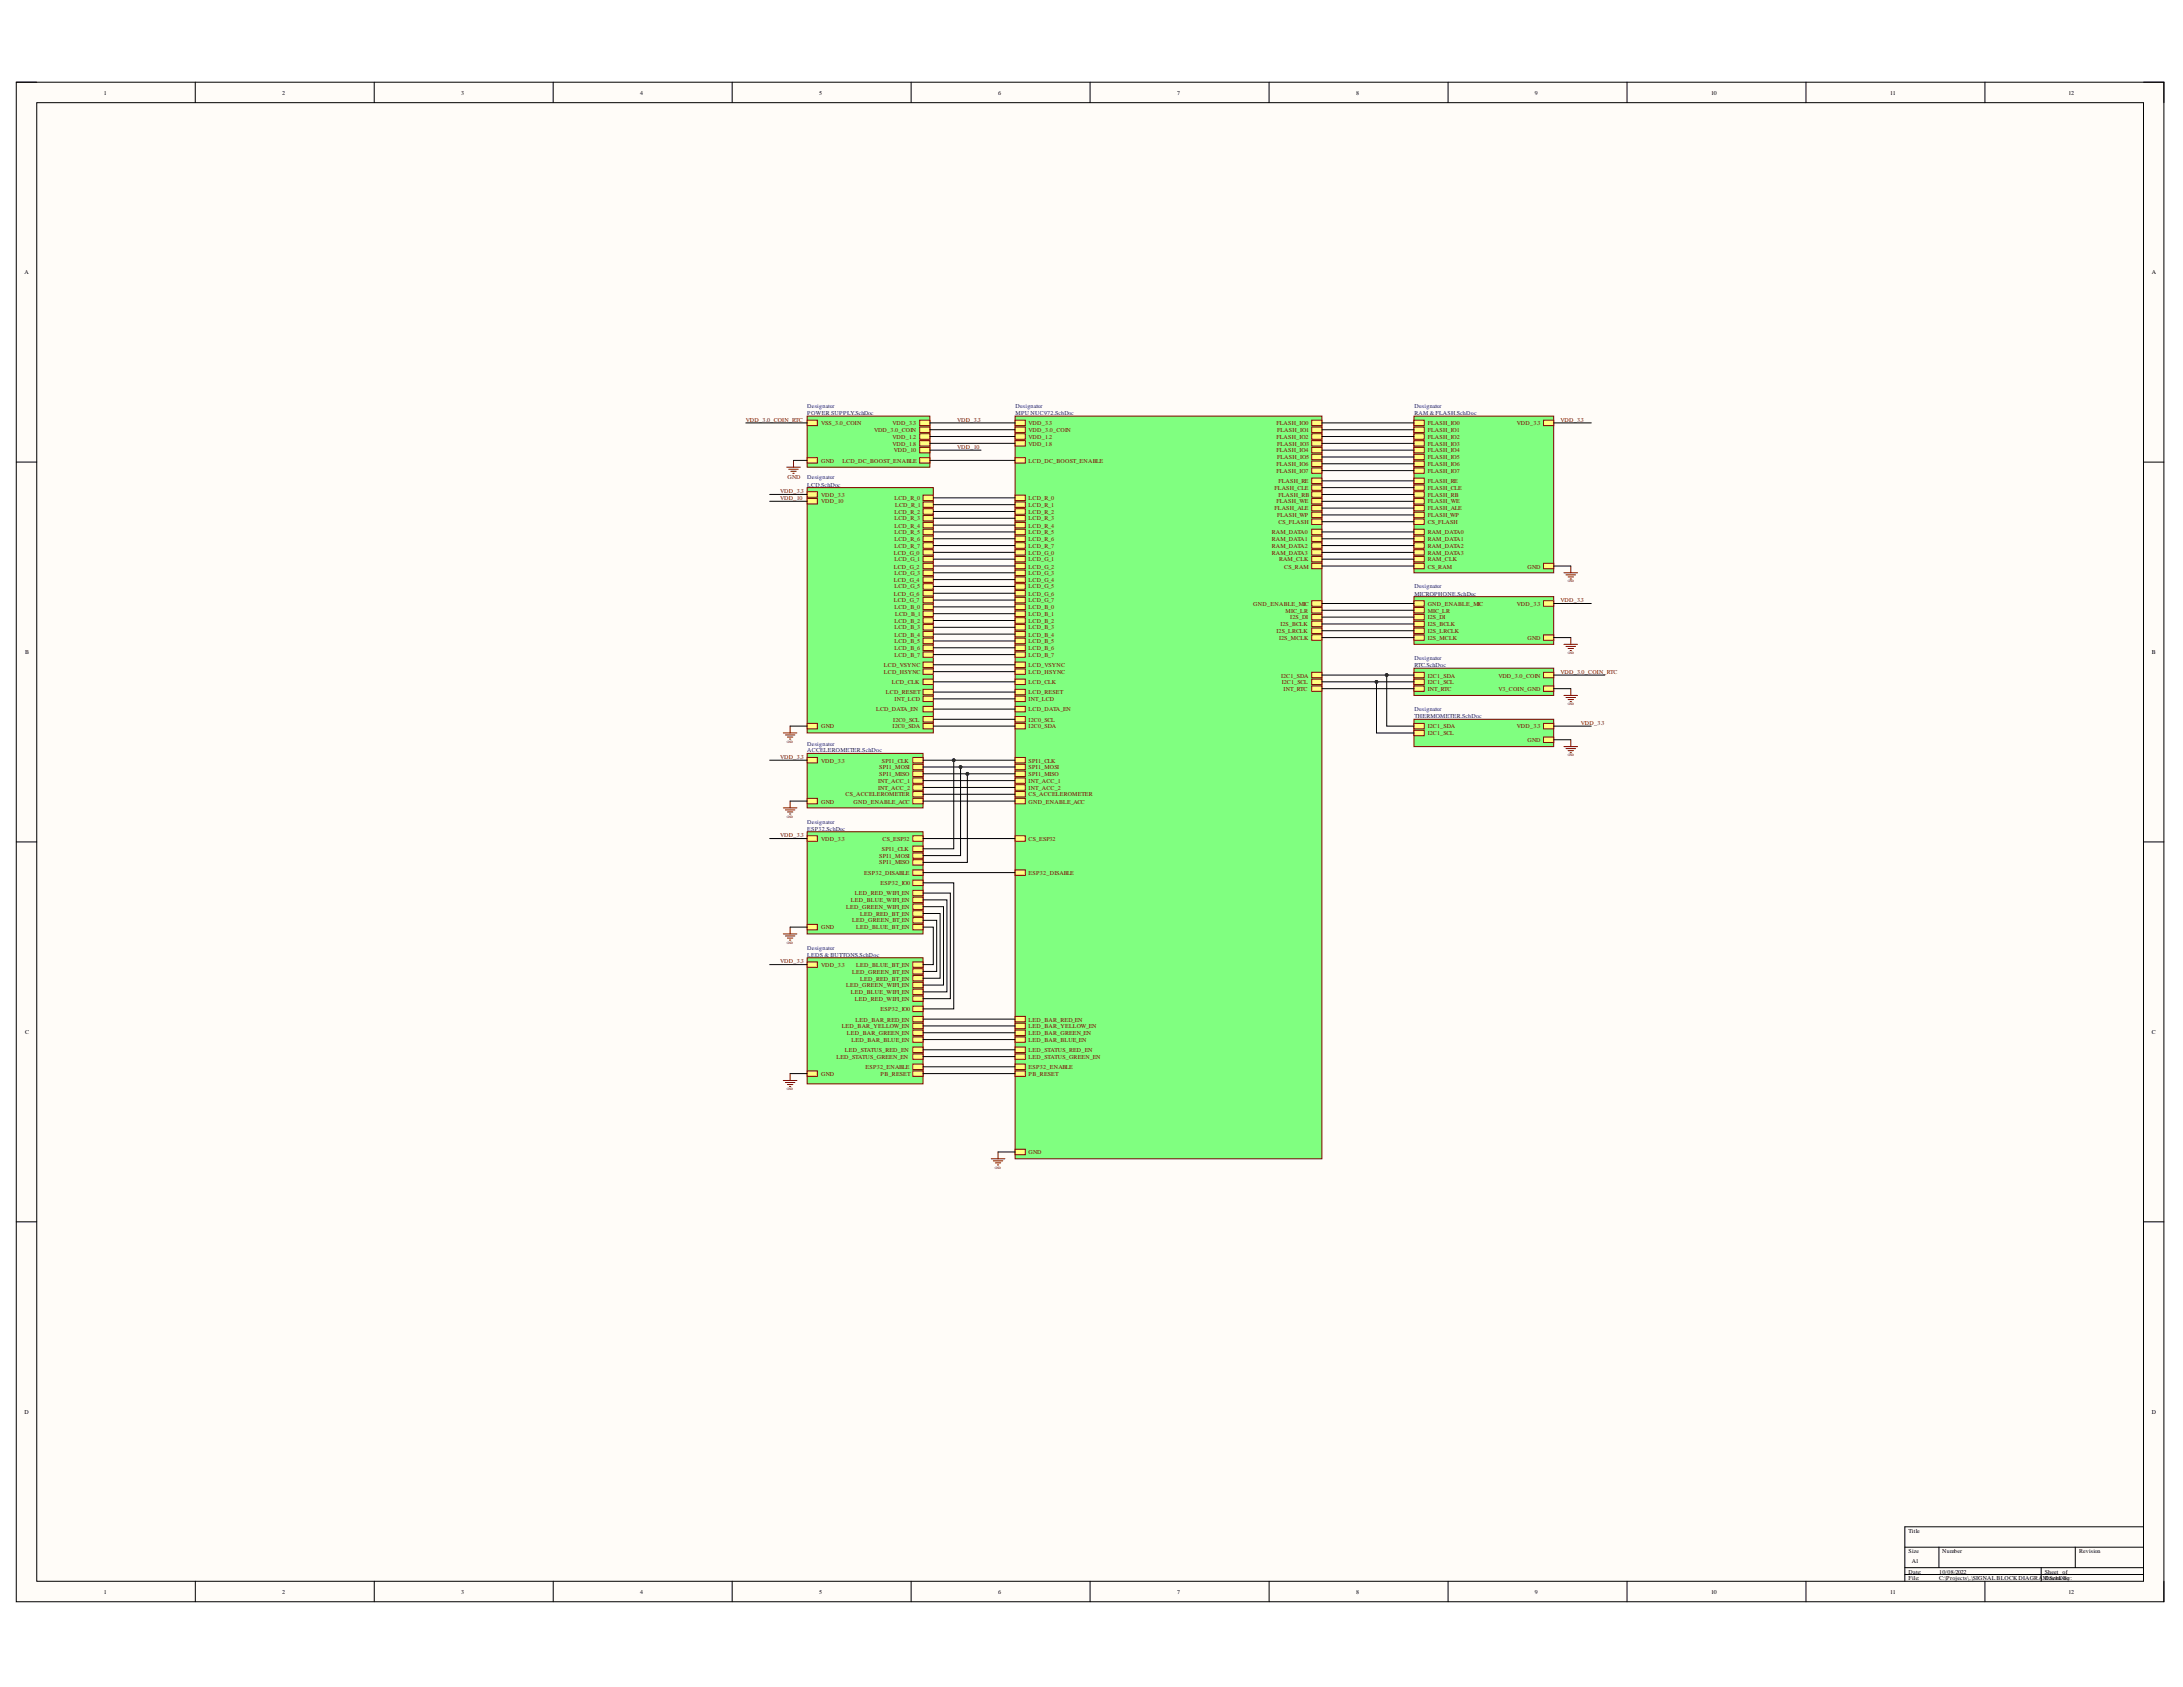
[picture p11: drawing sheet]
<svg xmlns="http://www.w3.org/2000/svg" width="279mm" height="216mm" viewBox="0 0 279 216" stroke-linecap="round" stroke-linejoin="round" font-family="sans-serif">
<defs><g id="words">
<g font-size=".8">
<text x="13.3" y="12.1">1</text>
<text x="36.1" y="12.1">2</text>
<text x="59" y="12.1">3</text>
<text x="81.9" y="12.1">4</text>
<text x="104.9" y="12.1">5</text>
<text x="127.8" y="12.1">6</text>
<text x="150.7" y="12.1">7</text>
<text x="173.6" y="12.1">8</text>
<text x="196.4" y="12.1">9</text>
<text x="219" y="12.1">10</text>
<text x="241.9" y="12.1">11</text>
<text x="264.7" y="12.1">12</text>
<text x="3.1" y="35.1">A</text>
<text x="275.4" y="35.1">A</text>
<text x="3.2" y="83.8">B</text>
<text x="275.4" y="83.8">B</text>
<text x="3.2" y="132.3">C</text>
<text x="275.4" y="132.3">C</text>
<text x="3.1" y="180.9">D</text>
<text x="275.4" y="180.9">D</text>
<text x="244.3" y="196.1">Title</text>
<text x="13.3" y="204">1</text>
<text x="36.1" y="204">2</text>
<text x="59" y="204">3</text>
<text x="81.9" y="204">4</text>
<text x="104.9" y="204">5</text>
<text x="127.8" y="204">6</text>
<text x="150.7" y="204">7</text>
<text x="173.6" y="204">8</text>
<text x="196.4" y="204">9</text>
<text x="219" y="204">10</text>
<text x="241.9" y="204">11</text>
<text x="244.3" y="198.8">Size</text>
<text x="244.3" y="201.4">Date:</text>
<text x="244.3" y="202.2">File:</text>
<text x="244.7" y="200">A1</text>
<text x="248.2" y="201.4">10/08/2022</text>
<text x="248.2" y="202.2">C:\Projects\..\SIGNALBLOCKDIAGRAM.rawDBy:</text>
<text x="248.6" y="198.8">Number</text>
<text x="261.7" y="201.4">Sheet of</text>
<text x="261.7" y="202.2">DSchn oc</text>
<text x="264.7" y="204">12</text>
<text x="266.1" y="198.8">Revision</text>
</g>
<g font-size=".8" fill="#000080">
<text x="103.3" y="52.2">Designator</text>
<text x="103.3" y="53.1">POWER SUPPLY.SchDoc</text>
<text x="130" y="52.2">Designator</text>
<text x="130" y="53.1">MPU NUC972.SchDoc</text>
<text x="181" y="52.2">Designator</text>
<text x="181" y="53.1">RAM &amp; FLASH.SchDoc</text>
<text x="103.3" y="61.4">Designator</text>
<text x="103.3" y="62.3">LCD.SchDoc</text>
<text x="181" y="75.3">Designator</text>
<text x="181" y="76.2">MICROPHONE.SchDoc</text>
<text x="181" y="84.5">Designator</text>
<text x="181" y="85.4">RTC.SchDoc</text>
<text x="103.3" y="95.4">Designator</text>
<text x="181" y="91">Designator</text>
<text x="181" y="91.9">THERMOMETER.SchDoc</text>
<text x="103.3" y="96.3">ACCELEROMETER.SchDoc</text>
<text x="103.3" y="105.5">Designator</text>
<text x="103.3" y="106.3">ESP32.SchDoc</text>
<text x="103.3" y="121.5">Designator</text>
<text x="103.3" y="122.5">LEDS &amp; BUTTONS.SchDoc</text>
</g>
<g font-size=".8" fill="#800000">
<text x="95.5" y="54">VDD_3.0_COIN_RTC</text>
<text x="105.1" y="54.4">VSS_3.0_COIN</text>
<text x="105.1" y="59.2">GND</text>
<text x="107.8" y="59.2">LCD_DC_BOOST_ENABLE</text>
<text x="111.9" y="55.3">VDD_3.0_COIN</text>
<text x="114.2" y="54.4">VDD_3.3</text>
<text x="114.2" y="56.1">VDD_1.2</text>
<text x="114.2" y="57">VDD_1.8</text>
<text x="114.4" y="57.9">VDD_10</text>
<text x="122.5" y="54">VDD_3.3</text>
<text x="122.5" y="57.5">VDD_10</text>
<text x="131.7" y="59.2">LCD_DC_BOOST_ENABLE</text>
<text x="131.7" y="56.1">VDD_1.2</text>
<text x="131.7" y="54.4">VDD_3.3</text>
<text x="131.7" y="57">VDD_1.8</text>
<text x="131.7" y="55.3">VDD_3.0_COIN</text>
<text x="163.4" y="56.1">FLASH_IO2</text>
<text x="163.4" y="54.4">FLASH_IO0</text>
<text x="163.4" y="57.9">FLASH_IO4</text>
<text x="163.4" y="59.7">FLASH_IO6</text>
<text x="163.4" y="57">FLASH_IO3</text>
<text x="163.4" y="55.3">FLASH_IO1</text>
<text x="163.4" y="58.7">FLASH_IO5</text>
<text x="182.7" y="58.7">FLASH_IO5</text>
<text x="182.7" y="59.7">FLASH_IO6</text>
<text x="182.7" y="57">FLASH_IO3</text>
<text x="182.7" y="54.4">FLASH_IO0</text>
<text x="182.7" y="57.9">FLASH_IO4</text>
<text x="182.7" y="56.1">FLASH_IO2</text>
<text x="182.7" y="55.3">FLASH_IO1</text>
<text x="194.1" y="54.4">VDD_3.3</text>
<text x="199.7" y="54">VDD_3.3</text>
<text x="99.9" y="63.1">VDD_3.3</text>
<text x="99.9" y="64">VDD_10</text>
<text x="100.8" y="61.4">GND</text>
<text x="105.1" y="63.6">VDD_3.3</text>
<text x="105.1" y="64.4">VDD_10</text>
<text x="114.5" y="64">LCD_R_0</text>
<text x="114.5" y="65.8">LCD_R_2</text>
<text x="114.6" y="64.9">LCD_R_1</text>
<text x="131.7" y="65.8">LCD_R_2</text>
<text x="131.7" y="64">LCD_R_0</text>
<text x="131.7" y="64.9">LCD_R_1</text>
<text x="163.1" y="65.3">FLASH_ALE</text>
<text x="163.1" y="62.7">FLASH_CLE</text>
<text x="163.4" y="60.5">FLASH_IO7</text>
<text x="163.4" y="64.4">FLASH_WE</text>
<text x="163.6" y="61.9">FLASH_RE</text>
<text x="163.6" y="63.6">FLASH_RB</text>
<text x="182.7" y="60.5">FLASH_IO7</text>
<text x="182.7" y="61.9">FLASH_RE</text>
<text x="182.7" y="62.7">FLASH_CLE</text>
<text x="182.7" y="63.6">FLASH_RB</text>
<text x="182.7" y="64.4">FLASH_WE</text>
<text x="182.7" y="65.3">FLASH_ALE</text>
<text x="114.4" y="71">LCD_G_0</text>
<text x="114.5" y="68.4">LCD_R_5</text>
<text x="114.5" y="69.2">LCD_R_6</text>
<text x="114.5" y="66.6">LCD_R_3</text>
<text x="114.5" y="70.1">LCD_R_7</text>
<text x="114.5" y="67.5">LCD_R_4</text>
<text x="114.5" y="71.8">LCD_G_1</text>
<text x="131.7" y="66.6">LCD_R_3</text>
<text x="131.7" y="68.4">LCD_R_5</text>
<text x="131.7" y="71">LCD_G_0</text>
<text x="131.7" y="71.8">LCD_G_1</text>
<text x="131.7" y="69.2">LCD_R_6</text>
<text x="131.7" y="70.1">LCD_R_7</text>
<text x="131.7" y="67.5">LCD_R_4</text>
<text x="162.8" y="71">RAM_DATA3</text>
<text x="162.8" y="70.1">RAM_DATA2</text>
<text x="162.8" y="68.4">RAM_DATA0</text>
<text x="162.8" y="69.2">RAM_DATA1</text>
<text x="163.4" y="66.2">FLASH_WP</text>
<text x="163.6" y="67">CS_FLASH</text>
<text x="163.7" y="71.8">RAM_CLK</text>
<text x="182.7" y="68.4">RAM_DATA0</text>
<text x="182.7" y="69.2">RAM_DATA1</text>
<text x="182.7" y="71.8">RAM_CLK</text>
<text x="182.7" y="71">RAM_DATA3</text>
<text x="182.7" y="66.2">FLASH_WP</text>
<text x="182.7" y="70.1">RAM_DATA2</text>
<text x="182.7" y="67">CS_FLASH</text>
<text x="114.4" y="76.2">LCD_G_6</text>
<text x="114.4" y="77.1">LCD_G_7</text>
<text x="114.4" y="74.5">LCD_G_4</text>
<text x="114.4" y="72.8">LCD_G_2</text>
<text x="114.5" y="77.9">LCD_B_0</text>
<text x="114.5" y="75.3">LCD_G_5</text>
<text x="114.5" y="73.6">LCD_G_3</text>
<text x="131.7" y="76.2">LCD_G_6</text>
<text x="131.7" y="72.8">LCD_G_2</text>
<text x="131.7" y="74.5">LCD_G_4</text>
<text x="131.7" y="75.3">LCD_G_5</text>
<text x="131.7" y="77.9">LCD_B_0</text>
<text x="131.7" y="77.1">LCD_G_7</text>
<text x="131.7" y="73.6">LCD_G_3</text>
<text x="160.4" y="77.5">GND_ENABLE_MIC</text>
<text x="164.4" y="72.8">CS_RAM</text>
<text x="182.7" y="77.5">GND_ENABLE_MIC</text>
<text x="182.7" y="72.8">CS_RAM</text>
<text x="194.1" y="77.5">VDD_3.3</text>
<text x="195.5" y="72.8">GND</text>
<text x="199.7" y="77.1">VDD_3.3</text>
<text x="114.5" y="79.7">LCD_B_2</text>
<text x="114.5" y="80.5">LCD_B_3</text>
<text x="114.5" y="81.5">LCD_B_4</text>
<text x="114.5" y="82.3">LCD_B_5</text>
<text x="114.5" y="83.2">LCD_B_6</text>
<text x="114.6" y="78.9">LCD_B_1</text>
<text x="131.7" y="79.7">LCD_B_2</text>
<text x="131.7" y="78.9">LCD_B_1</text>
<text x="131.7" y="81.5">LCD_B_4</text>
<text x="131.7" y="80.5">LCD_B_3</text>
<text x="131.7" y="83.2">LCD_B_6</text>
<text x="131.7" y="82.3">LCD_B_5</text>
<text x="163.4" y="81">I2S_LRCLK</text>
<text x="163.7" y="81.9">I2S_MCLK</text>
<text x="163.9" y="80.1">I2S_BCLK</text>
<text x="164.5" y="78.4">MIC_LR</text>
<text x="165.1" y="79.3">I2S_DI</text>
<text x="182.7" y="78.4">MIC_LR</text>
<text x="182.7" y="81.9">I2S_MCLK</text>
<text x="182.7" y="80.1">I2S_BCLK</text>
<text x="182.7" y="79.3">I2S_DI</text>
<text x="182.7" y="81">I2S_LRCLK</text>
<text x="195.5" y="81.9">GND</text>
<text x="113.1" y="86.2">LCD_HSYNC</text>
<text x="113.1" y="85.4">LCD_VSYNC</text>
<text x="113.4" y="88.8">LCD_RESET</text>
<text x="114.2" y="87.6">LCD_CLK</text>
<text x="114.5" y="84.1">LCD_B_7</text>
<text x="114.5" y="89.8">INT_LCD</text>
<text x="131.7" y="87.6">LCD_CLK</text>
<text x="131.7" y="89.8">INT_LCD</text>
<text x="131.7" y="88.8">LCD_RESET</text>
<text x="131.7" y="86.2">LCD_HSYNC</text>
<text x="131.7" y="85.4">LCD_VSYNC</text>
<text x="131.7" y="84.1">LCD_B_7</text>
<text x="164" y="86.7">I2C1_SDA</text>
<text x="164" y="87.6">I2C1_SCL</text>
<text x="164.3" y="88.4">INT_RTC</text>
<text x="182.7" y="86.7">I2C1_SDA</text>
<text x="182.7" y="87.6">I2C1_SCL</text>
<text x="182.7" y="88.4">INT_RTC</text>
<text x="191.8" y="88.4">V3_COIN_GND</text>
<text x="191.8" y="86.7">VDD_3.0_COIN</text>
<text x="199.7" y="86.2">VDD_3.0_COIN_RTC</text>
<text x="105.1" y="93.2">GND</text>
<text x="112.1" y="91">LCD_DATA_EN</text>
<text x="114.2" y="93.2">I2C0_SDA</text>
<text x="114.3" y="92.4">I2C0_SCL</text>
<text x="131.7" y="93.2">I2C0_SDA</text>
<text x="131.7" y="92.4">I2C0_SCL</text>
<text x="131.7" y="91">LCD_DATA_EN</text>
<text x="182.7" y="94.1">I2C1_SCL</text>
<text x="182.7" y="93.2">I2C1_SDA</text>
<text x="194.1" y="93.2">VDD_3.3</text>
<text x="195.5" y="95">GND</text>
<text x="202.3" y="92.8">VDD_3.3</text>
<text x="99.9" y="97.1">VDD_3.3</text>
<text x="105.1" y="97.6">VDD_3.3</text>
<text x="108.2" y="101.9">CS_ACCELEROMETER</text>
<text x="112.4" y="100.2">INT_ACC_1</text>
<text x="112.4" y="101.1">INT_ACC_2</text>
<text x="112.5" y="99.3">SPI1_MISO</text>
<text x="112.5" y="98.5">SPI1_MOSI</text>
<text x="112.9" y="97.6">SPI1_CLK</text>
<text x="131.7" y="99.3">SPI1_MISO</text>
<text x="131.7" y="97.6">SPI1_CLK</text>
<text x="131.7" y="98.5">SPI1_MOSI</text>
<text x="131.7" y="101.1">INT_ACC_2</text>
<text x="131.7" y="100.2">INT_ACC_1</text>
<text x="131.7" y="101.9">CS_ACCELEROMETER</text>
<text x="99.9" y="107.2">VDD_3.3</text>
<text x="105.1" y="102.8">GND</text>
<text x="105.1" y="107.6">VDD_3.3</text>
<text x="109.2" y="102.8">GND_ENABLE_ACC</text>
<text x="113" y="107.6">CS_ESP32</text>
<text x="131.7" y="107.6">CS_ESP32</text>
<text x="131.7" y="102.8">GND_ENABLE_ACC</text>
<text x="110.6" y="112">ESP32_DISABLE</text>
<text x="112.5" y="110.6">SPI1_MISO</text>
<text x="112.5" y="109.8">SPI1_MOSI</text>
<text x="112.7" y="113.2">ESP32_IO0</text>
<text x="112.9" y="108.9">SPI1_CLK</text>
<text x="131.7" y="112">ESP32_DISABLE</text>
<text x="105.1" y="118.9">GND</text>
<text x="108.3" y="116.4">LED_GREEN_WIFI_EN</text>
<text x="108.9" y="115.4">LED_BLUE_WIFI_EN</text>
<text x="109.1" y="118.1">LED_GREEN_BT_EN</text>
<text x="109.4" y="114.6">LED_RED_WIFI_EN</text>
<text x="109.6" y="118.9">LED_BLUE_BT_EN</text>
<text x="110.1" y="117.2">LED_RED_BT_EN</text>
<text x="99.9" y="123.3">VDD_3.3</text>
<text x="105.1" y="123.7">VDD_3.3</text>
<text x="109.1" y="124.7">LED_GREEN_BT_EN</text>
<text x="109.6" y="123.7">LED_BLUE_BT_EN</text>
<text x="110.1" y="125.5">LED_RED_BT_EN</text>
<text x="107.7" y="131.6">LED_BAR_YELLOW_EN</text>
<text x="108.3" y="126.3">LED_GREEN_WIFI_EN</text>
<text x="108.9" y="127.3">LED_BLUE_WIFI_EN</text>
<text x="109.4" y="128.1">LED_RED_WIFI_EN</text>
<text x="109.5" y="130.7">LED_BAR_RED_EN</text>
<text x="112.7" y="129.4">ESP32_IO0</text>
<text x="131.7" y="131.6">LED_BAR_YELLOW_EN</text>
<text x="131.7" y="130.7">LED_BAR_RED_EN</text>
<text x="105.1" y="137.7">GND</text>
<text x="107" y="135.6">LED_STATUS_GREEN_EN</text>
<text x="108.1" y="134.6">LED_STATUS_RED_EN</text>
<text x="108.4" y="132.4">LED_BAR_GREEN_EN</text>
<text x="109" y="133.4">LED_BAR_BLUE_EN</text>
<text x="110.8" y="136.8">ESP32_ENABLE</text>
<text x="112.7" y="137.7">PB_RESET</text>
<text x="131.7" y="132.4">LED_BAR_GREEN_EN</text>
<text x="131.7" y="133.4">LED_BAR_BLUE_EN</text>
<text x="131.7" y="137.7">PB_RESET</text>
<text x="131.7" y="135.6">LED_STATUS_GREEN_EN</text>
<text x="131.7" y="134.6">LED_STATUS_RED_EN</text>
<text x="131.7" y="136.8">ESP32_ENABLE</text>
<text x="131.7" y="147.7">GND</text>
</g>
<g font-size=".4" fill="#800000">
<text x="200.7" y="74.5">GND</text>
<text x="200.7" y="83.8">GND</text>
<text x="100.7" y="95.1">GND</text>
<text x="200.7" y="90.3">GND</text>
<text x="200.7" y="96.8">GND</text>
<text x="100.7" y="104.6">GND</text>
<text x="100.7" y="120.8">GND</text>
<text x="100.7" y="139.5">GND</text>
<text x="127.3" y="149.6">GND</text>
</g>
</g></defs>
<path d="M2.1 10.5h274.9v194.5h-274.9z" fill-rule="evenodd" fill="#fffcf8"/>
<path d="M2.1 10.5h274.9v194.5h-274.9z" fill="none" stroke="#000" stroke-width=".13"/>
<path d="M4.7 13.1h269.6v189.3h-269.6z" fill-rule="evenodd" fill="#fffcf8"/>
<g fill="none" stroke="#000" stroke-width=".13">
<path d="M2.1 10.5h2.6M4.7 13.1h269.6v189.3h-269.6zM25 10.5v2.6M47.9 10.5v2.6M70.8 10.5v2.6M93.7 10.5v2.6M116.6 10.5v2.6M139.5 10.5v2.6M162.4 10.5v2.6M185.3 10.5v2.6M208.2 10.5v2.6M231.1 10.5v2.6"/>
<path d="M254.1 10.5v2.6M274.3 10.5h2.7v2.6M2.1 59.1h2.6M274.3 59.1h2.7M2.1 107.8h2.6M274.3 107.8h2.7M2.1 156.4h2.6M274.3 156.4h2.7M243.8 198h30.5M248.2 198v2.6M265.6 198v2.6M274.3 195.4h-30.5v7"/>
<path d="M25 202.4v2.6M47.9 202.4v2.6M70.8 202.4v2.6M93.7 202.4v2.6M116.6 202.4v2.6M139.5 202.4v2.6M162.4 202.4v2.6M185.3 202.4v2.6M208.2 202.4v2.6M231.1 202.4v2.6M243.8 200.6h30.5M243.8 201.5h30.5"/>
<path d="M254.1 202.4v2.6M261.2 200.6v1.8M277 202.4v2.6"/>
</g>
<path d="M103.3 96.4h14.8v7h-14.8z" fill-rule="evenodd" fill="#80ff80"/>
<path d="M103.3 96.4h14.8v7h-14.8z" fill="none" stroke="#800000" stroke-width=".13"/>
<path d="M116.8 96.9h1.3v.7h-1.3z" fill-rule="evenodd" fill="#ffff80"/>
<path d="M116.8 96.9h1.3v.7h-1.3z" fill="none" stroke="#800000" stroke-width=".13"/>
<path d="M116.8 98.7h1.3v.7h-1.3z" fill-rule="evenodd" fill="#ffff80"/>
<path d="M116.8 98.7h1.3v.7h-1.3z" fill="none" stroke="#800000" stroke-width=".13"/>
<path d="M116.8 99.6h1.3v.7h-1.3z" fill-rule="evenodd" fill="#ffff80"/>
<path d="M116.8 99.6h1.3v.7h-1.3z" fill="none" stroke="#800000" stroke-width=".13"/>
<path d="M116.8 102.2h1.3v.7h-1.3z" fill-rule="evenodd" fill="#ffff80"/>
<path d="M116.8 102.2h1.3v.7h-1.3z" fill="none" stroke="#800000" stroke-width=".13"/>
<path d="M116.8 100.4h1.3v.7h-1.3z" fill-rule="evenodd" fill="#ffff80"/>
<path d="M116.8 100.4h1.3v.7h-1.3z" fill="none" stroke="#800000" stroke-width=".13"/>
<path d="M103.3 96.9h1.3v.7h-1.3z" fill-rule="evenodd" fill="#ffff80"/>
<path d="M103.3 96.9h1.3v.7h-1.3z" fill="none" stroke="#800000" stroke-width=".13"/>
<path d="M116.8 97.8h1.3v.7h-1.3z" fill-rule="evenodd" fill="#ffff80"/>
<path d="M116.8 97.8h1.3v.7h-1.3z" fill="none" stroke="#800000" stroke-width=".13"/>
<path d="M116.8 101.3h1.3v.7h-1.3z" fill-rule="evenodd" fill="#ffff80"/>
<path d="M116.8 101.3h1.3v.7h-1.3z" fill="none" stroke="#800000" stroke-width=".13"/>
<path d="M103.3 102.2h1.3v.7h-1.3z" fill-rule="evenodd" fill="#ffff80"/>
<path d="M103.3 102.2h1.3v.7h-1.3z" fill="none" stroke="#800000" stroke-width=".13"/>
<path d="M129.9 53.3h39.3v95h-39.3z" fill-rule="evenodd" fill="#80ff80"/>
<path d="M129.9 53.3h39.3v95h-39.3z" fill="none" stroke="#800000" stroke-width=".13"/>
<path d="M129.9 131h1.3v.6h-1.3z" fill-rule="evenodd" fill="#ffff80"/>
<path d="M129.9 131h1.3v.6h-1.3z" fill="none" stroke="#800000" stroke-width=".13"/>
<path d="M129.9 58.6h1.3v.7h-1.3z" fill-rule="evenodd" fill="#ffff80"/>
<path d="M129.9 58.6h1.3v.7h-1.3z" fill="none" stroke="#800000" stroke-width=".13"/>
<path d="M129.9 130.1h1.3v.7h-1.3z" fill-rule="evenodd" fill="#ffff80"/>
<path d="M129.9 130.1h1.3v.7h-1.3z" fill="none" stroke="#800000" stroke-width=".13"/>
<path d="M129.9 131.8h1.3v.7h-1.3z" fill-rule="evenodd" fill="#ffff80"/>
<path d="M129.9 131.8h1.3v.7h-1.3z" fill="none" stroke="#800000" stroke-width=".13"/>
<path d="M129.9 132.7h1.3v.7h-1.3z" fill-rule="evenodd" fill="#ffff80"/>
<path d="M129.9 132.7h1.3v.7h-1.3z" fill="none" stroke="#800000" stroke-width=".13"/>
<path d="M167.9 61.2h1.3v.7h-1.3z" fill-rule="evenodd" fill="#ffff80"/>
<path d="M167.9 61.2h1.3v.7h-1.3z" fill="none" stroke="#800000" stroke-width=".13"/>
<path d="M167.9 59.9h1.3v.7h-1.3z" fill-rule="evenodd" fill="#ffff80"/>
<path d="M167.9 59.9h1.3v.7h-1.3z" fill="none" stroke="#800000" stroke-width=".13"/>
<path d="M167.9 71.2h1.3v.7h-1.3z" fill-rule="evenodd" fill="#ffff80"/>
<path d="M167.9 71.2h1.3v.7h-1.3z" fill="none" stroke="#800000" stroke-width=".13"/>
<path d="M167.9 77.8h1.3v.7h-1.3z" fill-rule="evenodd" fill="#ffff80"/>
<path d="M167.9 77.8h1.3v.7h-1.3z" fill="none" stroke="#800000" stroke-width=".13"/>
<path d="M167.9 80.4h1.3v.7h-1.3z" fill-rule="evenodd" fill="#ffff80"/>
<path d="M167.9 80.4h1.3v.7h-1.3z" fill="none" stroke="#800000" stroke-width=".13"/>
<path d="M167.9 70.3h1.3v.7h-1.3z" fill-rule="evenodd" fill="#ffff80"/>
<path d="M167.9 70.3h1.3v.7h-1.3z" fill="none" stroke="#800000" stroke-width=".13"/>
<path d="M167.9 69.5h1.3v.7h-1.3z" fill-rule="evenodd" fill="#ffff80"/>
<path d="M167.9 69.5h1.3v.7h-1.3z" fill="none" stroke="#800000" stroke-width=".13"/>
<path d="M167.9 67.7h1.3v.7h-1.3z" fill-rule="evenodd" fill="#ffff80"/>
<path d="M167.9 67.7h1.3v.7h-1.3z" fill="none" stroke="#800000" stroke-width=".13"/>
<path d="M167.9 79.5h1.3v.7h-1.3z" fill-rule="evenodd" fill="#ffff80"/>
<path d="M167.9 79.5h1.3v.7h-1.3z" fill="none" stroke="#800000" stroke-width=".13"/>
<path d="M167.9 81.2h1.3v.7h-1.3z" fill-rule="evenodd" fill="#ffff80"/>
<path d="M167.9 81.2h1.3v.7h-1.3z" fill="none" stroke="#800000" stroke-width=".13"/>
<path d="M167.9 78.6h1.3v.7h-1.3z" fill-rule="evenodd" fill="#ffff80"/>
<path d="M167.9 78.6h1.3v.7h-1.3z" fill="none" stroke="#800000" stroke-width=".13"/>
<path d="M129.9 65.1h1.3v.7h-1.3z" fill-rule="evenodd" fill="#ffff80"/>
<path d="M129.9 65.1h1.3v.7h-1.3z" fill="none" stroke="#800000" stroke-width=".13"/>
<path d="M129.9 137.1h1.3v.7h-1.3z" fill-rule="evenodd" fill="#ffff80"/>
<path d="M129.9 137.1h1.3v.7h-1.3z" fill="none" stroke="#800000" stroke-width=".13"/>
<path d="M129.9 66h1.3v.7h-1.3z" fill-rule="evenodd" fill="#ffff80"/>
<path d="M129.9 66h1.3v.7h-1.3z" fill="none" stroke="#800000" stroke-width=".13"/>
<path d="M167.9 66.4h1.3v.7h-1.3z" fill-rule="evenodd" fill="#ffff80"/>
<path d="M167.9 66.4h1.3v.7h-1.3z" fill="none" stroke="#800000" stroke-width=".13"/>
<path d="M129.9 75.6h1.3v.7h-1.3z" fill-rule="evenodd" fill="#ffff80"/>
<path d="M129.9 75.6h1.3v.7h-1.3z" fill="none" stroke="#800000" stroke-width=".13"/>
<path d="M129.9 67.7h1.3v.7h-1.3z" fill-rule="evenodd" fill="#ffff80"/>
<path d="M129.9 67.7h1.3v.7h-1.3z" fill="none" stroke="#800000" stroke-width=".13"/>
<path d="M167.9 86h1.3v.7h-1.3z" fill-rule="evenodd" fill="#ffff80"/>
<path d="M167.9 86h1.3v.7h-1.3z" fill="none" stroke="#800000" stroke-width=".13"/>
<path d="M129.9 70.3h1.3v.7h-1.3z" fill-rule="evenodd" fill="#ffff80"/>
<path d="M129.9 70.3h1.3v.7h-1.3z" fill="none" stroke="#800000" stroke-width=".13"/>
<path d="M167.9 56.4h1.3v.7h-1.3z" fill-rule="evenodd" fill="#ffff80"/>
<path d="M167.9 56.4h1.3v.7h-1.3z" fill="none" stroke="#800000" stroke-width=".13"/>
<path d="M167.9 55.5h1.3v.7h-1.3z" fill-rule="evenodd" fill="#ffff80"/>
<path d="M167.9 55.5h1.3v.7h-1.3z" fill="none" stroke="#800000" stroke-width=".13"/>
<path d="M167.9 54.6h1.3v.7h-1.3z" fill-rule="evenodd" fill="#ffff80"/>
<path d="M167.9 54.6h1.3v.7h-1.3z" fill="none" stroke="#800000" stroke-width=".13"/>
<path d="M129.9 63.4h1.3v.7h-1.3z" fill-rule="evenodd" fill="#ffff80"/>
<path d="M129.9 63.4h1.3v.7h-1.3z" fill="none" stroke="#800000" stroke-width=".13"/>
<path d="M167.9 53.8h1.3v.7h-1.3z" fill-rule="evenodd" fill="#ffff80"/>
<path d="M167.9 53.8h1.3v.7h-1.3z" fill="none" stroke="#800000" stroke-width=".13"/>
<path d="M129.9 79.1h1.3v.7h-1.3z" fill-rule="evenodd" fill="#ffff80"/>
<path d="M129.9 79.1h1.3v.7h-1.3z" fill="none" stroke="#800000" stroke-width=".13"/>
<path d="M129.9 78.2h1.3v.7h-1.3z" fill-rule="evenodd" fill="#ffff80"/>
<path d="M129.9 78.2h1.3v.7h-1.3z" fill="none" stroke="#800000" stroke-width=".13"/>
<path d="M129.9 72.1h1.3v.7h-1.3z" fill-rule="evenodd" fill="#ffff80"/>
<path d="M129.9 72.1h1.3v.7h-1.3z" fill="none" stroke="#800000" stroke-width=".13"/>
<path d="M167.9 68.6h1.3v.7h-1.3z" fill-rule="evenodd" fill="#ffff80"/>
<path d="M167.9 68.6h1.3v.7h-1.3z" fill="none" stroke="#800000" stroke-width=".13"/>
<path d="M129.9 64.2h1.3v.7h-1.3z" fill-rule="evenodd" fill="#ffff80"/>
<path d="M129.9 64.2h1.3v.7h-1.3z" fill="none" stroke="#800000" stroke-width=".13"/>
<path d="M129.9 86.9h1.3v.7h-1.3z" fill-rule="evenodd" fill="#ffff80"/>
<path d="M129.9 86.9h1.3v.7h-1.3z" fill="none" stroke="#800000" stroke-width=".13"/>
<path d="M129.9 80.8h1.3v.7h-1.3z" fill-rule="evenodd" fill="#ffff80"/>
<path d="M129.9 80.8h1.3v.7h-1.3z" fill="none" stroke="#800000" stroke-width=".13"/>
<path d="M129.9 98.7h1.3v.7h-1.3z" fill-rule="evenodd" fill="#ffff80"/>
<path d="M129.9 98.7h1.3v.7h-1.3z" fill="none" stroke="#800000" stroke-width=".13"/>
<path d="M129.9 73.8h1.3v.7h-1.3z" fill-rule="evenodd" fill="#ffff80"/>
<path d="M129.9 73.8h1.3v.7h-1.3z" fill="none" stroke="#800000" stroke-width=".13"/>
<path d="M129.9 74.7h1.3v.7h-1.3z" fill-rule="evenodd" fill="#ffff80"/>
<path d="M129.9 74.7h1.3v.7h-1.3z" fill="none" stroke="#800000" stroke-width=".13"/>
<path d="M167.9 86.9h1.3v.7h-1.3z" fill-rule="evenodd" fill="#ffff80"/>
<path d="M167.9 86.9h1.3v.7h-1.3z" fill="none" stroke="#800000" stroke-width=".13"/>
<path d="M129.9 96.9h1.3v.7h-1.3z" fill-rule="evenodd" fill="#ffff80"/>
<path d="M129.9 96.9h1.3v.7h-1.3z" fill="none" stroke="#800000" stroke-width=".13"/>
<path d="M129.9 97.8h1.3v.7h-1.3z" fill-rule="evenodd" fill="#ffff80"/>
<path d="M129.9 97.8h1.3v.7h-1.3z" fill="none" stroke="#800000" stroke-width=".13"/>
<path d="M129.9 71.2h1.3v.7h-1.3z" fill-rule="evenodd" fill="#ffff80"/>
<path d="M129.9 71.2h1.3v.7h-1.3z" fill="none" stroke="#800000" stroke-width=".13"/>
<path d="M129.9 79.9h1.3v.7h-1.3z" fill-rule="evenodd" fill="#ffff80"/>
<path d="M129.9 79.9h1.3v.7h-1.3z" fill="none" stroke="#800000" stroke-width=".13"/>
<path d="M129.9 68.6h1.3v.7h-1.3z" fill-rule="evenodd" fill="#ffff80"/>
<path d="M129.9 68.6h1.3v.7h-1.3z" fill="none" stroke="#800000" stroke-width=".13"/>
<path d="M129.9 69.5h1.3v.7h-1.3z" fill-rule="evenodd" fill="#ffff80"/>
<path d="M129.9 69.5h1.3v.7h-1.3z" fill="none" stroke="#800000" stroke-width=".13"/>
<path d="M129.9 89.1h1.3v.7h-1.3z" fill-rule="evenodd" fill="#ffff80"/>
<path d="M129.9 89.1h1.3v.7h-1.3z" fill="none" stroke="#800000" stroke-width=".13"/>
<path d="M129.9 88.2h1.3v.7h-1.3z" fill-rule="evenodd" fill="#ffff80"/>
<path d="M129.9 88.2h1.3v.7h-1.3z" fill="none" stroke="#800000" stroke-width=".13"/>
<path d="M129.9 77.3h1.3v.7h-1.3z" fill-rule="evenodd" fill="#ffff80"/>
<path d="M129.9 77.3h1.3v.7h-1.3z" fill="none" stroke="#800000" stroke-width=".13"/>
<path d="M129.9 92.6h1.3v.7h-1.3z" fill-rule="evenodd" fill="#ffff80"/>
<path d="M129.9 92.6h1.3v.7h-1.3z" fill="none" stroke="#800000" stroke-width=".13"/>
<path d="M129.9 66.9h1.3v.7h-1.3z" fill-rule="evenodd" fill="#ffff80"/>
<path d="M129.9 66.9h1.3v.7h-1.3z" fill="none" stroke="#800000" stroke-width=".13"/>
<path d="M129.9 76.4h1.3v.7h-1.3z" fill-rule="evenodd" fill="#ffff80"/>
<path d="M129.9 76.4h1.3v.7h-1.3z" fill="none" stroke="#800000" stroke-width=".13"/>
<path d="M129.9 100.4h1.3v.7h-1.3z" fill-rule="evenodd" fill="#ffff80"/>
<path d="M129.9 100.4h1.3v.7h-1.3z" fill="none" stroke="#800000" stroke-width=".13"/>
<path d="M129.9 99.6h1.3v.7h-1.3z" fill-rule="evenodd" fill="#ffff80"/>
<path d="M129.9 99.6h1.3v.7h-1.3z" fill="none" stroke="#800000" stroke-width=".13"/>
<path d="M129.9 111.3h1.3v.7h-1.3z" fill-rule="evenodd" fill="#ffff80"/>
<path d="M129.9 111.3h1.3v.7h-1.3z" fill="none" stroke="#800000" stroke-width=".13"/>
<path d="M129.9 73h1.3v.7h-1.3z" fill-rule="evenodd" fill="#ffff80"/>
<path d="M129.9 73h1.3v.7h-1.3z" fill="none" stroke="#800000" stroke-width=".13"/>
<path d="M129.9 107h1.3v.7h-1.3z" fill-rule="evenodd" fill="#ffff80"/>
<path d="M129.9 107h1.3v.7h-1.3z" fill="none" stroke="#800000" stroke-width=".13"/>
<path d="M129.9 101.3h1.3v.7h-1.3z" fill-rule="evenodd" fill="#ffff80"/>
<path d="M129.9 101.3h1.3v.7h-1.3z" fill="none" stroke="#800000" stroke-width=".13"/>
<path d="M167.9 87.8h1.3v.7h-1.3z" fill-rule="evenodd" fill="#ffff80"/>
<path d="M167.9 87.8h1.3v.7h-1.3z" fill="none" stroke="#800000" stroke-width=".13"/>
<path d="M167.9 65.5h1.3v.7h-1.3z" fill-rule="evenodd" fill="#ffff80"/>
<path d="M167.9 65.5h1.3v.7h-1.3z" fill="none" stroke="#800000" stroke-width=".13"/>
<path d="M167.9 63.8h1.3v.7h-1.3z" fill-rule="evenodd" fill="#ffff80"/>
<path d="M167.9 63.8h1.3v.7h-1.3z" fill="none" stroke="#800000" stroke-width=".13"/>
<path d="M167.9 64.7h1.3v.7h-1.3z" fill-rule="evenodd" fill="#ffff80"/>
<path d="M167.9 64.7h1.3v.7h-1.3z" fill="none" stroke="#800000" stroke-width=".13"/>
<path d="M167.9 62.1h1.3v.7h-1.3z" fill-rule="evenodd" fill="#ffff80"/>
<path d="M167.9 62.1h1.3v.7h-1.3z" fill="none" stroke="#800000" stroke-width=".13"/>
<path d="M167.9 62.9h1.3v.7h-1.3z" fill-rule="evenodd" fill="#ffff80"/>
<path d="M167.9 62.9h1.3v.7h-1.3z" fill="none" stroke="#800000" stroke-width=".13"/>
<path d="M129.9 55.5h1.3v.7h-1.3z" fill-rule="evenodd" fill="#ffff80"/>
<path d="M129.9 55.5h1.3v.7h-1.3z" fill="none" stroke="#800000" stroke-width=".13"/>
<path d="M167.9 57.3h1.3v.7h-1.3z" fill-rule="evenodd" fill="#ffff80"/>
<path d="M167.9 57.3h1.3v.7h-1.3z" fill="none" stroke="#800000" stroke-width=".13"/>
<path d="M167.9 58.1h1.3v.7h-1.3z" fill-rule="evenodd" fill="#ffff80"/>
<path d="M167.9 58.1h1.3v.7h-1.3z" fill="none" stroke="#800000" stroke-width=".13"/>
<path d="M167.9 59h1.3v.7h-1.3z" fill-rule="evenodd" fill="#ffff80"/>
<path d="M167.9 59h1.3v.7h-1.3z" fill="none" stroke="#800000" stroke-width=".13"/>
<path d="M129.9 53.8h1.3v.7h-1.3z" fill-rule="evenodd" fill="#ffff80"/>
<path d="M129.9 53.8h1.3v.7h-1.3z" fill="none" stroke="#800000" stroke-width=".13"/>
<path d="M167.9 72.1h1.3v.7h-1.3z" fill-rule="evenodd" fill="#ffff80"/>
<path d="M167.9 72.1h1.3v.7h-1.3z" fill="none" stroke="#800000" stroke-width=".13"/>
<path d="M129.9 147.1h1.3v.7h-1.3z" fill-rule="evenodd" fill="#ffff80"/>
<path d="M129.9 147.1h1.3v.7h-1.3z" fill="none" stroke="#800000" stroke-width=".13"/>
<path d="M129.9 56.4h1.3v.7h-1.3z" fill-rule="evenodd" fill="#ffff80"/>
<path d="M129.9 56.4h1.3v.7h-1.3z" fill="none" stroke="#800000" stroke-width=".13"/>
<path d="M129.9 91.7h1.3v.7h-1.3z" fill-rule="evenodd" fill="#ffff80"/>
<path d="M129.9 91.7h1.3v.7h-1.3z" fill="none" stroke="#800000" stroke-width=".13"/>
<path d="M129.9 90.4h1.3v.7h-1.3z" fill-rule="evenodd" fill="#ffff80"/>
<path d="M129.9 90.4h1.3v.7h-1.3z" fill="none" stroke="#800000" stroke-width=".13"/>
<path d="M129.9 85.6h1.3v.7h-1.3z" fill-rule="evenodd" fill="#ffff80"/>
<path d="M129.9 85.6h1.3v.7h-1.3z" fill="none" stroke="#800000" stroke-width=".13"/>
<path d="M129.9 84.7h1.3v.7h-1.3z" fill-rule="evenodd" fill="#ffff80"/>
<path d="M129.9 84.7h1.3v.7h-1.3z" fill="none" stroke="#800000" stroke-width=".13"/>
<path d="M129.9 83.4h1.3v.7h-1.3z" fill-rule="evenodd" fill="#ffff80"/>
<path d="M129.9 83.4h1.3v.7h-1.3z" fill="none" stroke="#800000" stroke-width=".13"/>
<path d="M129.9 82.6h1.3v.7h-1.3z" fill-rule="evenodd" fill="#ffff80"/>
<path d="M129.9 82.6h1.3v.7h-1.3z" fill="none" stroke="#800000" stroke-width=".13"/>
<path d="M129.9 81.7h1.3v.7h-1.3z" fill-rule="evenodd" fill="#ffff80"/>
<path d="M129.9 81.7h1.3v.7h-1.3z" fill="none" stroke="#800000" stroke-width=".13"/>
<path d="M129.9 102.2h1.3v.7h-1.3z" fill-rule="evenodd" fill="#ffff80"/>
<path d="M129.9 102.2h1.3v.7h-1.3z" fill="none" stroke="#800000" stroke-width=".13"/>
<path d="M129.9 134.9h1.3v.7h-1.3z" fill-rule="evenodd" fill="#ffff80"/>
<path d="M129.9 134.9h1.3v.7h-1.3z" fill="none" stroke="#800000" stroke-width=".13"/>
<path d="M129.9 134h1.3v.7h-1.3z" fill-rule="evenodd" fill="#ffff80"/>
<path d="M129.9 134h1.3v.7h-1.3z" fill="none" stroke="#800000" stroke-width=".13"/>
<path d="M129.9 136.2h1.3v.7h-1.3z" fill-rule="evenodd" fill="#ffff80"/>
<path d="M129.9 136.2h1.3v.7h-1.3z" fill="none" stroke="#800000" stroke-width=".13"/>
<path d="M129.9 54.6h1.3v.7h-1.3z" fill-rule="evenodd" fill="#ffff80"/>
<path d="M129.9 54.6h1.3v.7h-1.3z" fill="none" stroke="#800000" stroke-width=".13"/>
<path d="M167.9 76.9h1.3v.7h-1.3z" fill-rule="evenodd" fill="#ffff80"/>
<path d="M167.9 76.9h1.3v.7h-1.3z" fill="none" stroke="#800000" stroke-width=".13"/>
<path d="M103.3 122.6h14.8v16.1h-14.8z" fill-rule="evenodd" fill="#80ff80"/>
<path d="M103.3 122.6h14.8v16.1h-14.8z" fill="none" stroke="#800000" stroke-width=".13"/>
<path d="M103.3 123.1h1.3v.7h-1.3z" fill-rule="evenodd" fill="#ffff80"/>
<path d="M103.3 123.1h1.3v.7h-1.3z" fill="none" stroke="#800000" stroke-width=".13"/>
<path d="M116.8 124.8h1.3v.7h-1.3z" fill-rule="evenodd" fill="#ffff80"/>
<path d="M116.8 124.8h1.3v.7h-1.3z" fill="none" stroke="#800000" stroke-width=".13"/>
<path d="M116.8 123.1h1.3v.7h-1.3z" fill-rule="evenodd" fill="#ffff80"/>
<path d="M116.8 123.1h1.3v.7h-1.3z" fill="none" stroke="#800000" stroke-width=".13"/>
<path d="M116.8 124h1.3v.7h-1.3z" fill-rule="evenodd" fill="#ffff80"/>
<path d="M116.8 124h1.3v.7h-1.3z" fill="none" stroke="#800000" stroke-width=".13"/>
<path d="M116.8 137.1h1.3v.7h-1.3z" fill-rule="evenodd" fill="#ffff80"/>
<path d="M116.8 137.1h1.3v.7h-1.3z" fill="none" stroke="#800000" stroke-width=".13"/>
<path d="M116.8 127.5h1.3v.7h-1.3z" fill-rule="evenodd" fill="#ffff80"/>
<path d="M116.8 127.5h1.3v.7h-1.3z" fill="none" stroke="#800000" stroke-width=".13"/>
<path d="M116.8 125.7h1.3v.7h-1.3z" fill-rule="evenodd" fill="#ffff80"/>
<path d="M116.8 125.7h1.3v.7h-1.3z" fill="none" stroke="#800000" stroke-width=".13"/>
<path d="M116.8 132.7h1.3v.7h-1.3z" fill-rule="evenodd" fill="#ffff80"/>
<path d="M116.8 132.7h1.3v.7h-1.3z" fill="none" stroke="#800000" stroke-width=".13"/>
<path d="M116.8 130.1h1.3v.7h-1.3z" fill-rule="evenodd" fill="#ffff80"/>
<path d="M116.8 130.1h1.3v.7h-1.3z" fill="none" stroke="#800000" stroke-width=".13"/>
<path d="M116.8 131h1.3v.6h-1.3z" fill-rule="evenodd" fill="#ffff80"/>
<path d="M116.8 131h1.3v.6h-1.3z" fill="none" stroke="#800000" stroke-width=".13"/>
<path d="M116.8 126.6h1.3v.7h-1.3z" fill-rule="evenodd" fill="#ffff80"/>
<path d="M116.8 126.6h1.3v.7h-1.3z" fill="none" stroke="#800000" stroke-width=".13"/>
<path d="M116.8 128.8h1.3v.7h-1.3z" fill-rule="evenodd" fill="#ffff80"/>
<path d="M116.8 128.8h1.3v.7h-1.3z" fill="none" stroke="#800000" stroke-width=".13"/>
<path d="M116.8 136.2h1.3v.7h-1.3z" fill-rule="evenodd" fill="#ffff80"/>
<path d="M116.8 136.2h1.3v.7h-1.3z" fill="none" stroke="#800000" stroke-width=".13"/>
<path d="M116.8 134h1.3v.7h-1.3z" fill-rule="evenodd" fill="#ffff80"/>
<path d="M116.8 134h1.3v.7h-1.3z" fill="none" stroke="#800000" stroke-width=".13"/>
<path d="M116.8 134.9h1.3v.7h-1.3z" fill-rule="evenodd" fill="#ffff80"/>
<path d="M116.8 134.9h1.3v.7h-1.3z" fill="none" stroke="#800000" stroke-width=".13"/>
<path d="M116.8 131.8h1.3v.7h-1.3z" fill-rule="evenodd" fill="#ffff80"/>
<path d="M116.8 131.8h1.3v.7h-1.3z" fill="none" stroke="#800000" stroke-width=".13"/>
<path d="M103.3 137.1h1.3v.7h-1.3z" fill-rule="evenodd" fill="#ffff80"/>
<path d="M103.3 137.1h1.3v.7h-1.3z" fill="none" stroke="#800000" stroke-width=".13"/>
<path d="M181 85.5h17.9v3.5h-17.9z" fill-rule="evenodd" fill="#80ff80"/>
<path d="M181 85.5h17.9v3.5h-17.9z" fill="none" stroke="#800000" stroke-width=".13"/>
<path d="M181 86h1.3v.7h-1.3z" fill-rule="evenodd" fill="#ffff80"/>
<path d="M181 86h1.3v.7h-1.3z" fill="none" stroke="#800000" stroke-width=".13"/>
<path d="M197.6 87.8h1.3v.7h-1.3z" fill-rule="evenodd" fill="#ffff80"/>
<path d="M197.6 87.8h1.3v.7h-1.3z" fill="none" stroke="#800000" stroke-width=".13"/>
<path d="M197.6 86h1.3v.7h-1.3z" fill-rule="evenodd" fill="#ffff80"/>
<path d="M197.6 86h1.3v.7h-1.3z" fill="none" stroke="#800000" stroke-width=".13"/>
<path d="M181 86.9h1.3v.7h-1.3z" fill-rule="evenodd" fill="#ffff80"/>
<path d="M181 86.9h1.3v.7h-1.3z" fill="none" stroke="#800000" stroke-width=".13"/>
<path d="M181 87.8h1.3v.7h-1.3z" fill-rule="evenodd" fill="#ffff80"/>
<path d="M181 87.8h1.3v.7h-1.3z" fill="none" stroke="#800000" stroke-width=".13"/>
<path d="M103.3 53.3h15.7v6.5h-15.7z" fill-rule="evenodd" fill="#80ff80"/>
<path d="M103.3 53.3h15.7v6.5h-15.7z" fill="none" stroke="#800000" stroke-width=".13"/>
<path d="M117.7 54.6h1.3v.7h-1.3z" fill-rule="evenodd" fill="#ffff80"/>
<path d="M117.7 54.6h1.3v.7h-1.3z" fill="none" stroke="#800000" stroke-width=".13"/>
<path d="M117.7 57.3h1.3v.7h-1.3z" fill-rule="evenodd" fill="#ffff80"/>
<path d="M117.7 57.3h1.3v.7h-1.3z" fill="none" stroke="#800000" stroke-width=".13"/>
<path d="M117.7 53.8h1.3v.7h-1.3z" fill-rule="evenodd" fill="#ffff80"/>
<path d="M117.7 53.8h1.3v.7h-1.3z" fill="none" stroke="#800000" stroke-width=".13"/>
<path d="M117.7 55.5h1.3v.7h-1.3z" fill-rule="evenodd" fill="#ffff80"/>
<path d="M117.7 55.5h1.3v.7h-1.3z" fill="none" stroke="#800000" stroke-width=".13"/>
<path d="M117.7 58.6h1.3v.7h-1.3z" fill-rule="evenodd" fill="#ffff80"/>
<path d="M117.7 58.6h1.3v.7h-1.3z" fill="none" stroke="#800000" stroke-width=".13"/>
<path d="M117.7 56.4h1.3v.7h-1.3z" fill-rule="evenodd" fill="#ffff80"/>
<path d="M117.7 56.4h1.3v.7h-1.3z" fill="none" stroke="#800000" stroke-width=".13"/>
<path d="M103.3 53.8h1.3v.7h-1.3z" fill-rule="evenodd" fill="#ffff80"/>
<path d="M103.3 53.8h1.3v.7h-1.3z" fill="none" stroke="#800000" stroke-width=".13"/>
<path d="M103.3 58.6h1.3v.7h-1.3z" fill-rule="evenodd" fill="#ffff80"/>
<path d="M103.3 58.6h1.3v.7h-1.3z" fill="none" stroke="#800000" stroke-width=".13"/>
<path d="M181 92.1h17.9v3.5h-17.9z" fill-rule="evenodd" fill="#80ff80"/>
<path d="M181 92.1h17.9v3.5h-17.9z" fill="none" stroke="#800000" stroke-width=".13"/>
<path d="M197.6 92.6h1.3v.7h-1.3z" fill-rule="evenodd" fill="#ffff80"/>
<path d="M197.6 92.6h1.3v.7h-1.3z" fill="none" stroke="#800000" stroke-width=".13"/>
<path d="M197.6 94.3h1.3v.7h-1.3z" fill-rule="evenodd" fill="#ffff80"/>
<path d="M197.6 94.3h1.3v.7h-1.3z" fill="none" stroke="#800000" stroke-width=".13"/>
<path d="M181 93.5h1.3v.7h-1.3z" fill-rule="evenodd" fill="#ffff80"/>
<path d="M181 93.5h1.3v.7h-1.3z" fill="none" stroke="#800000" stroke-width=".13"/>
<path d="M181 92.6h1.3v.7h-1.3z" fill-rule="evenodd" fill="#ffff80"/>
<path d="M181 92.6h1.3v.7h-1.3z" fill="none" stroke="#800000" stroke-width=".13"/>
<path d="M181 76.4h17.9v6.1h-17.9z" fill-rule="evenodd" fill="#80ff80"/>
<path d="M181 76.4h17.9v6.1h-17.9z" fill="none" stroke="#800000" stroke-width=".13"/>
<path d="M197.6 76.9h1.3v.7h-1.3z" fill-rule="evenodd" fill="#ffff80"/>
<path d="M197.6 76.9h1.3v.7h-1.3z" fill="none" stroke="#800000" stroke-width=".13"/>
<path d="M181 77.8h1.3v.6h-1.3z" fill-rule="evenodd" fill="#ffff80"/>
<path d="M181 77.8h1.3v.6h-1.3z" fill="none" stroke="#800000" stroke-width=".13"/>
<path d="M181 81.2h1.3v.7h-1.3z" fill-rule="evenodd" fill="#ffff80"/>
<path d="M181 81.2h1.3v.7h-1.3z" fill="none" stroke="#800000" stroke-width=".13"/>
<path d="M181 79.5h1.3v.7h-1.3z" fill-rule="evenodd" fill="#ffff80"/>
<path d="M181 79.5h1.3v.7h-1.3z" fill="none" stroke="#800000" stroke-width=".13"/>
<path d="M181 78.6h1.3v.7h-1.3z" fill-rule="evenodd" fill="#ffff80"/>
<path d="M181 78.6h1.3v.7h-1.3z" fill="none" stroke="#800000" stroke-width=".13"/>
<path d="M181 80.4h1.3v.7h-1.3z" fill-rule="evenodd" fill="#ffff80"/>
<path d="M181 80.4h1.3v.7h-1.3z" fill="none" stroke="#800000" stroke-width=".13"/>
<path d="M197.6 81.2h1.3v.7h-1.3z" fill-rule="evenodd" fill="#ffff80"/>
<path d="M197.6 81.2h1.3v.7h-1.3z" fill="none" stroke="#800000" stroke-width=".13"/>
<path d="M181 76.9h1.3v.7h-1.3z" fill-rule="evenodd" fill="#ffff80"/>
<path d="M181 76.9h1.3v.7h-1.3z" fill="none" stroke="#800000" stroke-width=".13"/>
<path d="M181 53.3h17.9v20h-17.9z" fill-rule="evenodd" fill="#80ff80"/>
<path d="M181 53.3h17.9v20h-17.9z" fill="none" stroke="#800000" stroke-width=".13"/>
<path d="M197.6 53.8h1.3v.7h-1.3z" fill-rule="evenodd" fill="#ffff80"/>
<path d="M197.6 53.8h1.3v.7h-1.3z" fill="none" stroke="#800000" stroke-width=".13"/>
<path d="M181 58.1h1.3v.7h-1.3z" fill-rule="evenodd" fill="#ffff80"/>
<path d="M181 58.1h1.3v.7h-1.3z" fill="none" stroke="#800000" stroke-width=".13"/>
<path d="M181 59h1.3v.7h-1.3z" fill-rule="evenodd" fill="#ffff80"/>
<path d="M181 59h1.3v.7h-1.3z" fill="none" stroke="#800000" stroke-width=".13"/>
<path d="M181 67.7h1.3v.7h-1.3z" fill-rule="evenodd" fill="#ffff80"/>
<path d="M181 67.7h1.3v.7h-1.3z" fill="none" stroke="#800000" stroke-width=".13"/>
<path d="M181 72.1h1.3v.7h-1.3z" fill-rule="evenodd" fill="#ffff80"/>
<path d="M181 72.1h1.3v.7h-1.3z" fill="none" stroke="#800000" stroke-width=".13"/>
<path d="M181 68.6h1.3v.7h-1.3z" fill-rule="evenodd" fill="#ffff80"/>
<path d="M181 68.6h1.3v.7h-1.3z" fill="none" stroke="#800000" stroke-width=".13"/>
<path d="M181 56.4h1.3v.7h-1.3z" fill-rule="evenodd" fill="#ffff80"/>
<path d="M181 56.4h1.3v.7h-1.3z" fill="none" stroke="#800000" stroke-width=".13"/>
<path d="M181 59.9h1.3v.7h-1.3z" fill-rule="evenodd" fill="#ffff80"/>
<path d="M181 59.9h1.3v.7h-1.3z" fill="none" stroke="#800000" stroke-width=".13"/>
<path d="M181 61.2h1.3v.7h-1.3z" fill-rule="evenodd" fill="#ffff80"/>
<path d="M181 61.2h1.3v.7h-1.3z" fill="none" stroke="#800000" stroke-width=".13"/>
<path d="M181 53.8h1.3v.7h-1.3z" fill-rule="evenodd" fill="#ffff80"/>
<path d="M181 53.8h1.3v.7h-1.3z" fill="none" stroke="#800000" stroke-width=".13"/>
<path d="M181 62.1h1.3v.7h-1.3z" fill-rule="evenodd" fill="#ffff80"/>
<path d="M181 62.1h1.3v.7h-1.3z" fill="none" stroke="#800000" stroke-width=".13"/>
<path d="M181 62.9h1.3v.7h-1.3z" fill-rule="evenodd" fill="#ffff80"/>
<path d="M181 62.9h1.3v.7h-1.3z" fill="none" stroke="#800000" stroke-width=".13"/>
<path d="M181 63.8h1.3v.7h-1.3z" fill-rule="evenodd" fill="#ffff80"/>
<path d="M181 63.8h1.3v.7h-1.3z" fill="none" stroke="#800000" stroke-width=".13"/>
<path d="M181 64.7h1.3v.7h-1.3z" fill-rule="evenodd" fill="#ffff80"/>
<path d="M181 64.7h1.3v.7h-1.3z" fill="none" stroke="#800000" stroke-width=".13"/>
<path d="M181 71.2h1.3v.7h-1.3z" fill-rule="evenodd" fill="#ffff80"/>
<path d="M181 71.2h1.3v.7h-1.3z" fill="none" stroke="#800000" stroke-width=".13"/>
<path d="M181 70.3h1.3v.7h-1.3z" fill-rule="evenodd" fill="#ffff80"/>
<path d="M181 70.3h1.3v.7h-1.3z" fill="none" stroke="#800000" stroke-width=".13"/>
<path d="M181 65.6h1.3v.6h-1.3z" fill-rule="evenodd" fill="#ffff80"/>
<path d="M181 65.6h1.3v.6h-1.3z" fill="none" stroke="#800000" stroke-width=".13"/>
<path d="M181 57.3h1.3v.7h-1.3z" fill-rule="evenodd" fill="#ffff80"/>
<path d="M181 57.3h1.3v.7h-1.3z" fill="none" stroke="#800000" stroke-width=".13"/>
<path d="M181 69.5h1.3v.7h-1.3z" fill-rule="evenodd" fill="#ffff80"/>
<path d="M181 69.5h1.3v.7h-1.3z" fill="none" stroke="#800000" stroke-width=".13"/>
<path d="M181 55.5h1.3v.7h-1.3z" fill-rule="evenodd" fill="#ffff80"/>
<path d="M181 55.5h1.3v.7h-1.3z" fill="none" stroke="#800000" stroke-width=".13"/>
<path d="M181 54.7h1.3v.6h-1.3z" fill-rule="evenodd" fill="#ffff80"/>
<path d="M181 54.7h1.3v.6h-1.3z" fill="none" stroke="#800000" stroke-width=".13"/>
<path d="M181 66.4h1.3v.7h-1.3z" fill-rule="evenodd" fill="#ffff80"/>
<path d="M181 66.4h1.3v.7h-1.3z" fill="none" stroke="#800000" stroke-width=".13"/>
<path d="M197.6 72.1h1.3v.7h-1.3z" fill-rule="evenodd" fill="#ffff80"/>
<path d="M197.6 72.1h1.3v.7h-1.3z" fill="none" stroke="#800000" stroke-width=".13"/>
<path d="M103.3 106.4h14.8v13.1h-14.8z" fill-rule="evenodd" fill="#80ff80"/>
<path d="M103.3 106.4h14.8v13.1h-14.8z" fill="none" stroke="#800000" stroke-width=".13"/>
<path d="M116.8 112.6h1.3v.7h-1.3z" fill-rule="evenodd" fill="#ffff80"/>
<path d="M116.8 112.6h1.3v.7h-1.3z" fill="none" stroke="#800000" stroke-width=".13"/>
<path d="M116.8 114.8h1.3v.7h-1.3z" fill-rule="evenodd" fill="#ffff80"/>
<path d="M116.8 114.8h1.3v.7h-1.3z" fill="none" stroke="#800000" stroke-width=".13"/>
<path d="M116.8 116.6h1.3v.7h-1.3z" fill-rule="evenodd" fill="#ffff80"/>
<path d="M116.8 116.6h1.3v.7h-1.3z" fill="none" stroke="#800000" stroke-width=".13"/>
<path d="M116.8 110h1.3v.7h-1.3z" fill-rule="evenodd" fill="#ffff80"/>
<path d="M116.8 110h1.3v.7h-1.3z" fill="none" stroke="#800000" stroke-width=".13"/>
<path d="M116.8 109.1h1.3v.7h-1.3z" fill-rule="evenodd" fill="#ffff80"/>
<path d="M116.8 109.1h1.3v.7h-1.3z" fill="none" stroke="#800000" stroke-width=".13"/>
<path d="M116.8 111.3h1.3v.7h-1.3z" fill-rule="evenodd" fill="#ffff80"/>
<path d="M116.8 111.3h1.3v.7h-1.3z" fill="none" stroke="#800000" stroke-width=".13"/>
<path d="M116.8 118.3h1.3v.7h-1.3z" fill-rule="evenodd" fill="#ffff80"/>
<path d="M116.8 118.3h1.3v.7h-1.3z" fill="none" stroke="#800000" stroke-width=".13"/>
<path d="M116.8 113.9h1.3v.7h-1.3z" fill-rule="evenodd" fill="#ffff80"/>
<path d="M116.8 113.9h1.3v.7h-1.3z" fill="none" stroke="#800000" stroke-width=".13"/>
<path d="M116.8 107h1.3v.7h-1.3z" fill-rule="evenodd" fill="#ffff80"/>
<path d="M116.8 107h1.3v.7h-1.3z" fill="none" stroke="#800000" stroke-width=".13"/>
<path d="M103.3 107h1.3v.7h-1.3z" fill-rule="evenodd" fill="#ffff80"/>
<path d="M103.3 107h1.3v.7h-1.3z" fill="none" stroke="#800000" stroke-width=".13"/>
<path d="M116.8 115.7h1.3v.7h-1.3z" fill-rule="evenodd" fill="#ffff80"/>
<path d="M116.8 115.7h1.3v.7h-1.3z" fill="none" stroke="#800000" stroke-width=".13"/>
<path d="M116.8 108.3h1.3v.7h-1.3z" fill-rule="evenodd" fill="#ffff80"/>
<path d="M116.8 108.3h1.3v.7h-1.3z" fill="none" stroke="#800000" stroke-width=".13"/>
<path d="M103.3 118.3h1.3v.7h-1.3z" fill-rule="evenodd" fill="#ffff80"/>
<path d="M103.3 118.3h1.3v.7h-1.3z" fill="none" stroke="#800000" stroke-width=".13"/>
<path d="M116.8 117.4h1.3v.7h-1.3z" fill-rule="evenodd" fill="#ffff80"/>
<path d="M116.8 117.4h1.3v.7h-1.3z" fill="none" stroke="#800000" stroke-width=".13"/>
<path d="M103.3 62.4h16.2v31.4h-16.2z" fill-rule="evenodd" fill="#80ff80"/>
<path d="M103.3 62.4h16.2v31.4h-16.2z" fill="none" stroke="#800000" stroke-width=".13"/>
<path d="M118.1 75.6h1.4v.7h-1.4z" fill-rule="evenodd" fill="#ffff80"/>
<path d="M118.1 75.6h1.4v.7h-1.4z" fill="none" stroke="#800000" stroke-width=".13"/>
<path d="M118.1 78.2h1.4v.7h-1.4z" fill-rule="evenodd" fill="#ffff80"/>
<path d="M118.1 78.2h1.4v.7h-1.4z" fill="none" stroke="#800000" stroke-width=".13"/>
<path d="M118.1 79.1h1.4v.7h-1.4z" fill-rule="evenodd" fill="#ffff80"/>
<path d="M118.1 79.1h1.4v.7h-1.4z" fill="none" stroke="#800000" stroke-width=".13"/>
<path d="M118.1 79.9h1.4v.7h-1.4z" fill-rule="evenodd" fill="#ffff80"/>
<path d="M118.1 79.9h1.4v.7h-1.4z" fill="none" stroke="#800000" stroke-width=".13"/>
<path d="M118.1 80.8h1.4v.7h-1.4z" fill-rule="evenodd" fill="#ffff80"/>
<path d="M118.1 80.8h1.4v.7h-1.4z" fill="none" stroke="#800000" stroke-width=".13"/>
<path d="M118.1 81.7h1.4v.7h-1.4z" fill-rule="evenodd" fill="#ffff80"/>
<path d="M118.1 81.7h1.4v.7h-1.4z" fill="none" stroke="#800000" stroke-width=".13"/>
<path d="M118.1 67.7h1.4v.7h-1.4z" fill-rule="evenodd" fill="#ffff80"/>
<path d="M118.1 67.7h1.4v.7h-1.4z" fill="none" stroke="#800000" stroke-width=".13"/>
<path d="M118.1 82.6h1.4v.7h-1.4z" fill-rule="evenodd" fill="#ffff80"/>
<path d="M118.1 82.6h1.4v.7h-1.4z" fill="none" stroke="#800000" stroke-width=".13"/>
<path d="M118.1 85.6h1.4v.7h-1.4z" fill-rule="evenodd" fill="#ffff80"/>
<path d="M118.1 85.6h1.4v.7h-1.4z" fill="none" stroke="#800000" stroke-width=".13"/>
<path d="M118.1 84.7h1.4v.7h-1.4z" fill-rule="evenodd" fill="#ffff80"/>
<path d="M118.1 84.7h1.4v.7h-1.4z" fill="none" stroke="#800000" stroke-width=".13"/>
<path d="M118.1 77.3h1.4v.7h-1.4z" fill-rule="evenodd" fill="#ffff80"/>
<path d="M118.1 77.3h1.4v.7h-1.4z" fill="none" stroke="#800000" stroke-width=".13"/>
<path d="M118.1 76.4h1.4v.7h-1.4z" fill-rule="evenodd" fill="#ffff80"/>
<path d="M118.1 76.4h1.4v.7h-1.4z" fill="none" stroke="#800000" stroke-width=".13"/>
<path d="M118.1 68.6h1.4v.7h-1.4z" fill-rule="evenodd" fill="#ffff80"/>
<path d="M118.1 68.6h1.4v.7h-1.4z" fill="none" stroke="#800000" stroke-width=".13"/>
<path d="M118.1 73.8h1.4v.7h-1.4z" fill-rule="evenodd" fill="#ffff80"/>
<path d="M118.1 73.8h1.4v.7h-1.4z" fill="none" stroke="#800000" stroke-width=".13"/>
<path d="M118.1 66h1.4v.7h-1.4z" fill-rule="evenodd" fill="#ffff80"/>
<path d="M118.1 66h1.4v.7h-1.4z" fill="none" stroke="#800000" stroke-width=".13"/>
<path d="M118.1 83.4h1.4v.7h-1.4z" fill-rule="evenodd" fill="#ffff80"/>
<path d="M118.1 83.4h1.4v.7h-1.4z" fill="none" stroke="#800000" stroke-width=".13"/>
<path d="M118.1 91.7h1.4v.7h-1.4z" fill-rule="evenodd" fill="#ffff80"/>
<path d="M118.1 91.7h1.4v.7h-1.4z" fill="none" stroke="#800000" stroke-width=".13"/>
<path d="M118.1 70.3h1.4v.7h-1.4z" fill-rule="evenodd" fill="#ffff80"/>
<path d="M118.1 70.3h1.4v.7h-1.4z" fill="none" stroke="#800000" stroke-width=".13"/>
<path d="M118.1 74.7h1.4v.7h-1.4z" fill-rule="evenodd" fill="#ffff80"/>
<path d="M118.1 74.7h1.4v.7h-1.4z" fill="none" stroke="#800000" stroke-width=".13"/>
<path d="M118.1 89.1h1.4v.7h-1.4z" fill-rule="evenodd" fill="#ffff80"/>
<path d="M118.1 89.1h1.4v.7h-1.4z" fill="none" stroke="#800000" stroke-width=".13"/>
<path d="M103.3 62.9h1.3v.7h-1.3z" fill-rule="evenodd" fill="#ffff80"/>
<path d="M103.3 62.9h1.3v.7h-1.3z" fill="none" stroke="#800000" stroke-width=".13"/>
<path d="M118.1 90.4h1.4v.7h-1.4z" fill-rule="evenodd" fill="#ffff80"/>
<path d="M118.1 90.4h1.4v.7h-1.4z" fill="none" stroke="#800000" stroke-width=".13"/>
<path d="M118.1 63.4h1.4v.7h-1.4z" fill-rule="evenodd" fill="#ffff80"/>
<path d="M118.1 63.4h1.4v.7h-1.4z" fill="none" stroke="#800000" stroke-width=".13"/>
<path d="M118.1 64.2h1.4v.7h-1.4z" fill-rule="evenodd" fill="#ffff80"/>
<path d="M118.1 64.2h1.4v.7h-1.4z" fill="none" stroke="#800000" stroke-width=".13"/>
<path d="M118.1 65.1h1.4v.7h-1.4z" fill-rule="evenodd" fill="#ffff80"/>
<path d="M118.1 65.1h1.4v.7h-1.4z" fill="none" stroke="#800000" stroke-width=".13"/>
<path d="M118.1 88.2h1.4v.7h-1.4z" fill-rule="evenodd" fill="#ffff80"/>
<path d="M118.1 88.2h1.4v.7h-1.4z" fill="none" stroke="#800000" stroke-width=".13"/>
<path d="M118.1 92.6h1.4v.7h-1.4z" fill-rule="evenodd" fill="#ffff80"/>
<path d="M118.1 92.6h1.4v.7h-1.4z" fill="none" stroke="#800000" stroke-width=".13"/>
<path d="M118.1 86.9h1.4v.7h-1.4z" fill-rule="evenodd" fill="#ffff80"/>
<path d="M118.1 86.9h1.4v.7h-1.4z" fill="none" stroke="#800000" stroke-width=".13"/>
<path d="M118.1 73h1.4v.7h-1.4z" fill-rule="evenodd" fill="#ffff80"/>
<path d="M118.1 73h1.4v.7h-1.4z" fill="none" stroke="#800000" stroke-width=".13"/>
<path d="M103.3 63.8h1.3v.7h-1.3z" fill-rule="evenodd" fill="#ffff80"/>
<path d="M103.3 63.8h1.3v.7h-1.3z" fill="none" stroke="#800000" stroke-width=".13"/>
<path d="M118.1 69.5h1.4v.7h-1.4z" fill-rule="evenodd" fill="#ffff80"/>
<path d="M118.1 69.5h1.4v.7h-1.4z" fill="none" stroke="#800000" stroke-width=".13"/>
<path d="M118.1 72.1h1.4v.7h-1.4z" fill-rule="evenodd" fill="#ffff80"/>
<path d="M118.1 72.1h1.4v.7h-1.4z" fill="none" stroke="#800000" stroke-width=".13"/>
<path d="M118.1 66.9h1.4v.7h-1.4z" fill-rule="evenodd" fill="#ffff80"/>
<path d="M118.1 66.9h1.4v.7h-1.4z" fill="none" stroke="#800000" stroke-width=".13"/>
<path d="M118.1 71.2h1.4v.7h-1.4z" fill-rule="evenodd" fill="#ffff80"/>
<path d="M118.1 71.2h1.4v.7h-1.4z" fill="none" stroke="#800000" stroke-width=".13"/>
<path d="M103.3 92.6h1.3v.7h-1.3z" fill-rule="evenodd" fill="#ffff80"/>
<g fill="none" stroke="#800000" stroke-width=".13">
<path d="M200.2 73.3h1.7M200.4 73.6h1.3M200.7 73.8h.7M201 74.1h.1M201 72.4v.9M100.3 93.8h1.7M100.5 94.1h1.2M100.8 94.3h.7M101 94.6h.2M101.1 92.9v.9M103.3 92.6h1.3v.7h-1.3zM200.2 95.6h1.7"/>
<path d="M200.2 89h1.7M200.2 82.5h1.7M200.4 95.8h1.3M200.4 89.3h1.3M200.4 82.7h1.3M200.7 96.1h.7M200.7 89.5h.7M200.7 83h.7M201 96.3h.1M201 89.8h.1M201 83.3h.1M201 81.6v.9"/>
<path d="M201 88.1v.9M201 94.7v.9M100.3 119.5h1.7M100.3 103.4h1.7M100.5 119.8h1.2M100.5 103.7h1.2M100.8 103.9h.7M101 104.2h.2M101.1 102.5v.9M101.1 118.7v.8M100.3 138.3h1.7M100.5 138.5h1.2"/>
<path d="M100.8 138.8h.7M100.8 120.1h.7M101 139.1h.2M101 120.3h.2M101.1 137.4v.9M126.9 148.3h1.7M127.1 148.6h1.3M127.4 148.8h.7M127.7 149.1h.1M127.7 147.4v.9"/>
</g>
<g fill="none" stroke="#000" stroke-width=".13">
<path d="M95.5 54.1h7.8M198.9 54.1h4.8M98.5 64.2h4.8M98.5 63.3h4.8M98.5 97.3h4.8M101.1 92.9h2.2M118.1 99h11.8M118.1 99.9h11.8M98.5 107.3h4.8M101.1 118.7h2.2M101.1 102.5h2.2M118.1 113h4v16.1h-4"/>
<path d="M118.1 114.3h3.5v13.5h-3.5M118.1 115.2h3.1v11.7h-3.1M118.1 116h2.7v10.1h-2.7M118.1 116.9h2.2v8.3h-2.2M118.1 117.8h1.8v6.5h-1.8M118.1 118.7h1.4v4.8h-1.4M118.1 107.3h11.8M118.1 102.5h11.8M118.1 111.7h11.8M118.1 101.7h11.8M118.1 100.8h11.8M98.5 123.5h4.8"/>
<path d="M101.1 137.4h2.2M118.1 137.4h11.8M118.1 136.5h11.8M118.1 135.2h11.8M118.1 134.4h11.8M118.1 133h11.8M118.1 132.2h11.8M118.1 131.3h11.8M118.1 130.4h11.8"/>
</g>
<circle cx="123.8" cy="99" r=".18" fill="#000080"/>
<circle cx="123.8" cy="99" r=".18" fill="none" stroke="#000080" stroke-width=".13"/>
<path d="M118.1 98.2h11.8" fill="none" stroke="#000" stroke-width=".13"/>
<circle cx="122.9" cy="98.2" r=".17" fill="#000080"/>
<circle cx="122.9" cy="98.2" r=".17" fill="none" stroke="#000080" stroke-width=".13"/>
<path d="M118.1 97.3h11.8" fill="none" stroke="#000" stroke-width=".13"/>
<circle cx="122.1" cy="97.3" r=".17" fill="#000080"/>
<circle cx="122.1" cy="97.3" r=".17" fill="none" stroke="#000080" stroke-width=".13"/>
<g fill="none" stroke="#000" stroke-width=".13">
<path d="M119 58.9h10.9M119 57.6h6.6M119 56.7h10.9M119 55.9h10.9M119 55h10.9M119 54.1h10.9M119.5 79.4h10.4M119.5 78.5h10.4M119.5 77.7h10.4M119.5 76.8h10.4M119.5 75.9h10.4M119.5 75.1h10.4"/>
<path d="M119.5 74.2h10.4M119.5 73.3h10.4M119.5 72.4h10.4M119.5 71.6h10.4M119.5 70.7h10.4M119.5 69.8h10.4M119.5 68.9h10.4M119.5 68.1h10.4M119.5 67.2h10.4M119.5 66.3h10.4M119.5 65.5h10.4M119.5 64.6h10.4"/>
<path d="M119.5 63.7h10.4M119.5 92.9h10.4M119.5 92.1h10.4M119.5 90.7h10.4M119.5 89.4h10.4M119.5 88.6h10.4M119.5 87.3h10.4M119.5 86h10.4M119.5 85.1h10.4M119.5 83.8h10.4M119.5 82.9h10.4M119.5 82h10.4"/>
<path d="M119.5 81.2h10.4M119.5 80.3h10.4M169.2 87.3h11.8M169.2 88.1h11.8M127.7 147.4h2.2"/>
</g>
<circle cx="176.2" cy="87.3" r=".17" fill="#000080"/>
<circle cx="176.2" cy="87.3" r=".17" fill="none" stroke="#000080" stroke-width=".13"/>
<path d="M169.2 86.4h11.8" fill="none" stroke="#000" stroke-width=".13"/>
<circle cx="177.5" cy="86.4" r=".18" fill="#000080"/>
<circle cx="177.5" cy="86.4" r=".18" fill="none" stroke="#000080" stroke-width=".13"/>
<g fill="none" stroke="#000" stroke-width=".13">
<path d="M169.2 59.4h11.8M169.2 58.5h11.8M169.2 57.6h11.8M169.2 56.7h11.8M169.2 55.9h11.8M169.2 55h11.8M169.2 54.1h11.8M169.2 79.9h11.8M169.2 79h11.8M169.2 78.1h11.8M169.2 77.2h11.8M169.2 72.4h11.8"/>
<path d="M169.2 71.6h11.8M169.2 70.7h11.8M169.2 69.8h11.8M169.2 69h11.8M169.2 68.1h11.8M169.2 66.8h11.8M169.2 65.9h11.8M169.2 65h11.8M169.2 64.2h11.8M169.2 63.3h11.8M169.2 62.4h11.8M169.2 61.5h11.8"/>
<path d="M169.2 60.2h11.8M198.9 77.2h4.8M198.9 72.4h2.1M169.2 81.6h11.8M169.2 80.7h11.8M177.5 86.4v6.5h3.5M198.9 81.6h2.1M198.9 94.7h2.1M198.9 92.9h4.8M198.9 88.1h2.1M198.9 86.4h6.5"/>
</g>
<circle cx="177.5" cy="86.4" r=".18" fill="#000080"/>
<circle cx="177.5" cy="86.4" r=".18" fill="none" stroke="#000080" stroke-width=".13"/>
<path d="M176.2 87.3v6.5h4.8" fill="none" stroke="#000" stroke-width=".13"/>
<circle cx="176.2" cy="87.3" r=".17" fill="#000080"/>
<circle cx="176.2" cy="87.3" r=".17" fill="none" stroke="#000080" stroke-width=".13"/>
<path d="M122.1 97.3v11.3h-4" fill="none" stroke="#000" stroke-width=".13"/>
<circle cx="122.1" cy="97.3" r=".17" fill="#000080"/>
<circle cx="122.1" cy="97.3" r=".17" fill="none" stroke="#000080" stroke-width=".13"/>
<path d="M122.9 98.2v11.3h-4.8" fill="none" stroke="#000" stroke-width=".13"/>
<circle cx="122.9" cy="98.2" r=".17" fill="#000080"/>
<circle cx="122.9" cy="98.2" r=".17" fill="none" stroke="#000080" stroke-width=".13"/>
<path d="M123.8 99v11.4h-5.7" fill="none" stroke="#000" stroke-width=".13"/>
<circle cx="123.8" cy="99" r=".18" fill="#000080"/>
<circle cx="123.8" cy="99" r=".18" fill="none" stroke="#000080" stroke-width=".13"/>
<path d="M100.7 59.8h1.7M101.6 58.9v.9M101 60.1h1.2M101.2 60.3h.7M101.5 60.6h.1" fill="none" stroke="#800000" stroke-width=".13"/>
<path d="M101.6 58.9h1.7" fill="none" stroke="#000" stroke-width=".13"/>
<use href="#words"/>
</svg>
